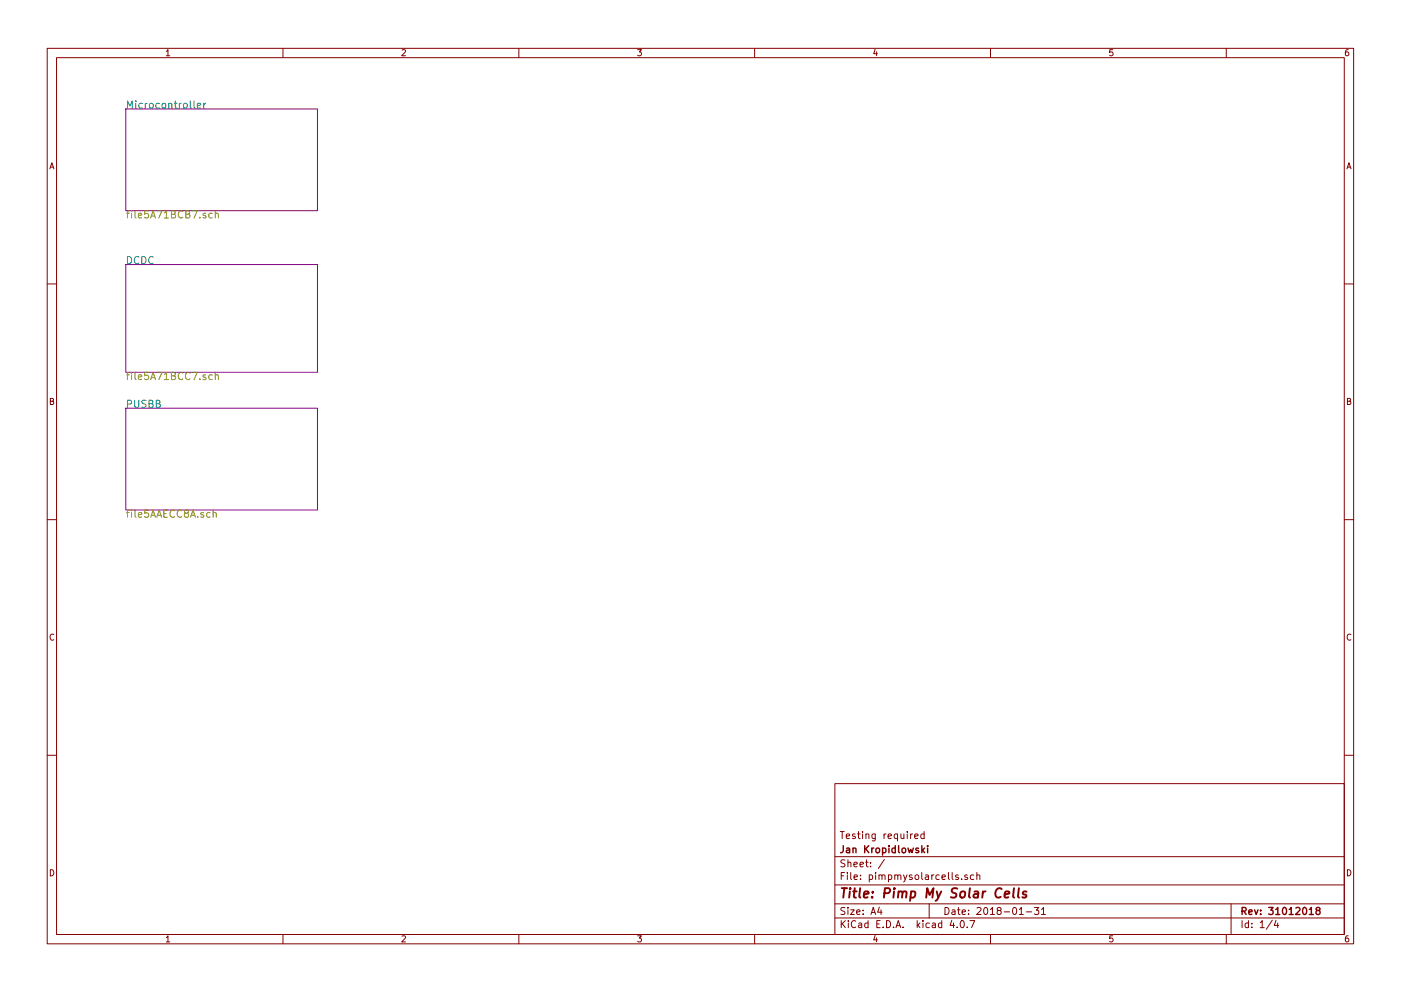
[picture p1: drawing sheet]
<svg xmlns="http://www.w3.org/2000/svg" width="297mm" height="210mm" viewBox="0 0 297 210" stroke-linecap="round" stroke-linejoin="round" font-family="sans-serif">
<g fill="none" stroke="#840000" stroke-width=".21">
<path d="M10 10.3h277v189.9h-277zM12 12.2h273v186.1h-273zM35.3 10.9l.3-.4v1.3M35.3 11.8h.7M60 10.3v1.9M85.2 10.6l.5-.1 .3 .4-.8 .9h.8M110 10.3v1.9M135.2 10.5h.8l-.4 .5 .3 .1 .1 .2-.1 .4-.2 .1-.5-.1M160 10.3v1.9M185.5 10.5l-.3 .9h.8M185.9 11v.8M210 10.3v1.9"/>
<path d="M235.9 10.5h-.6v.6h.6l.1 .5-.3 .2-.4-.1M260 10.3v1.9M285.9 10.5l-.4 .1-.2 .2-.1 .8 .3 .2 .4-.1 .1-.4-.1-.2-.4-.1-.3 .3M10.6 35.8l.4-1.3 .4 1.3M10.7 35.5h.6M285.6 35.8l.4-1.3 .4 1.3M285.7 35.5h.6M10 60.2h2M285 60.2h2M10.7 85.1h.5l.1-.5-.6-.1v1.3h.5l.2-.4-.3-.3M285.7 85.1h.5l.1-.5-.6-.1v1.3h.5l.2-.4-.3-.3M10 110.3h2"/>
<path d="M285 110.3h2M11.4 134.6a.58 .58 0 0 0-.8 .6 .58 .58 0 0 0 .8 .5M286.4 134.6a.58 .58 0 0 0-.8 .6 .58 .58 0 0 0 .8 .5M10 160.2h2M177 166.3h108v32h-108zM178.2 176.4h.8M178.6 176.4v1.5M179.4 177.4l.7-.1v-.3l-.4-.1-.3 .2 .1 .7h.6M181.3 177l-.4-.1-.2 .2 .1 .3 .5 .1v.3h-.6M181.8 176.9h.6M182 176.4v1.3l.4 .2M182.9 176.4v.2"/>
<path d="M182.9 176.9v1M183.6 177.1l.2-.2 .4 .1v.9M183.6 176.9v1M185.6 176.9l-.1 1.4-.2 .1h-.4M185.6 177l-.5-.1-.2 .3v.6l.2 .1 .5-.1M187.4 176.9v1M187.9 176.9l-.5 .3M188.3 177.4l.7-.1v-.3l-.5-.1-.2 .2 .1 .7h.6M190.3 177l-.4-.1-.3 .3 .1 .6 .2 .1 .4-.1M190.3 176.9v1.5M191 176.9l.1 .9 .3 .1 .2-.1M191.6 176.9v1"/>
<path d="M192.4 176.4v.2M192.4 176.9v1M193.1 176.9v1M193.5 176.9l-.4 .3M193.9 177.4l.7-.1v-.3l-.4-.1-.3 .2 .1 .7h.6M195.9 177l-.4-.1-.3 .3 .1 .6 .2 .1 .4-.1M195.9 176.4v1.5M285 160.2h2M10.7 184.5a.65 .65 0 0 1 .7 .7 .65 .65 0 0 1-.7 .6zM35.3 198.9l.3-.4v1.3M35.3 199.8h.7M60 198.3v1.9"/>
<path d="M85.2 198.6l.5-.1 .3 .4-.8 .9h.8M110 198.3v1.9M135.2 198.5h.8l-.4 .5 .3 .1 .1 .2-.1 .4-.2 .1-.5-.1M160 198.3v1.9M177 194.8h108M177 191.8h108M177 187.8h108M177 181.8h108M178.4 195.3v1.5M178.4 185.8h.5M178.6 196l.6 .8M179.1 185.1h-.7v1.5"/>
<path d="M179.1 192.6l-.5-.1-.3 .3 .1 .3 .7 .4v.4l-.2 .1-.6-.1M179.1 182.5l-.5-.1-.3 .3 .1 .3 .7 .4v.4l-.2 .1-.6-.1M179.2 195.3l-.8 .9M179.7 185.1v.2M179.7 185.6v1M179.8 192.5v.2M179.8 183.1l.2-.2 .4 .1v.9M179.8 182.4v1.5M179.8 193v1M179.9 195.3v.2M179.9 195.8v1M180.3 193h.8l-.8 1h.8"/>
<path d="M180.4 185.1v1.3l.2 .2M181.1 183.4l.7-.1-.1-.3-.4-.1-.2 .2v.7h.6M181.1 186.1l.7-.1-.1-.3-.4-.1-.2 .2 .1 .7h.5M181.4 195.5a.71 .71 0 0 0-1 .5 .71 .71 0 0 0 .8 .8l.2-.1M181.6 193.5l.7-.1v-.3l-.4-.1-.3 .2 .1 .7h.6M182.1 195.9h.6v.9M182.3 183.4l.8-.1-.1-.3-.4-.1-.3 .2 .1 .7h.6M182.4 186.5v.1M182.4 185.7v.1M182.7 196.2l-.7 .3 .2 .3 .5-.1M183 193.9v.1M183 193.1v.1"/>
<path d="M183.5 182.9h.6M183.7 182.4v1.3l.4 .2M184 195.9l-.4-.1-.3 .3 .1 .6 .2 .1 .4-.1M184 195.3v1.5M184.3 185.7l.4-.1 .3 .3-.1 .6h-.6M184.3 185.6v1.5M184.6 183.8v.1M184.6 183v.1M184.7 194l.4-1.5 .5 1.5M184.8 193.6h.7M185.5 198.5l-.3 .9h.8M185.6 185.1v.2"/>
<path d="M185.6 185.6v1M185.9 199v.8M185.9 196h.5M186.4 185.7l.2-.1 .3 .1 .1 .9M186.4 185.6v1M186.4 192.5l-.3 1h.9M186.6 195.3h-.7v1.5h.7M186.8 193v1M187 185.8l.2-.2 .4 .1 .1 .9M187.2 196.7v.1M187.5 182.3l-1.3 2M188 195.3a.76 .76 0 0 1 .8 .8 .76 .76 0 0 1-.8 .7z"/>
<path d="M188.4 185.7l.4-.1 .3 .3-.1 .6h-.6M188.4 185.6v1.5M189.5 196.7v.1M189.7 185.7l.2-.1 .4 .1v.9M189.7 185.6v1M190 196.8l.4-1.5 .6 1.5M190.1 196.4h.7M190.3 185.8l.3-.2 .3 .1 .1 .9M191.5 196.7v.1M191.6 185.6l.3 1M192.3 185.6l-.5 1.4-.2 .1M193.4 185.7l-.4-.1-.2 .2 .1 .2 .5 .2v.3h-.6"/>
<path d="M194.1 185.7l.2-.1 .4 .1 .1 .6-.1 .2-.4 .1-.2-.1zM194.5 195.3v1.5M194.6 196.3l.4 .5M195 195.8l-.5 .6M195.4 185.1v1.3l.2 .2M195.7 195.3v.2M195.7 195.8v1M196.2 185.7h.6v.9M196.8 186l-.7 .3 .3 .3 .4-.1M197 191.8v3M197 195.9l-.4-.1-.3 .3 .1 .6 .2 .1 .4-.1M197.6 185.6v1"/>
<path d="M197.7 195.9h.6v.9M198 185.6l-.4 .3M198.3 196.2l-.7 .3 .2 .3 .5-.1M199.1 185.7l-.4-.1-.3 .3 .1 .6 .2 .1 .4-.1M199.7 195.9l-.5-.1-.2 .3v.6l.2 .1 .5-.1M199.7 195.3v1.5M199.7 186.1l.7-.1v-.3l-.5-.1-.2 .2 .1 .7h.6M200.4 192.5a.76 .76 0 0 1 .8 .8 .76 .76 0 0 1-.8 .7zM201.1 185.1v1.3l.2 .2M201.8 195.2l-.4 1.1h1M201.9 193.1h.5l.1 .9M201.9 185.1v1.3l.2 .2"/>
<path d="M202.2 195.8v1M202.5 193.4l-.7 .3 .2 .3 .5-.1M202.9 196.7v.1M203 193h.6M203.2 185.7l-.4-.1-.2 .2 .1 .2 .5 .2v.3h-.6M203.2 192.5v1.3l.4 .2M203.8 195.4l.1-.1a.8 .8 0 0 1 .6 .8 .8 .8 0 0 1-.6 .7 .97 .97 0 0 1-.1-1.4zM203.9 186.5v.1M204 193.5l.7-.1-.1-.3-.4-.1-.2 .2 .1 .7h.5M205.1 196.7v.1M205.1 185.7l-.4-.1-.2 .2 .1 .2 .5 .2v.3h-.6M205.4 193.9v.1"/>
<path d="M205.4 193.1v.1M205.6 195.3h1.1l-.7 1.5M206.5 185.7l-.5-.1-.3 .3 .1 .6 .2 .1 .5-.1M207.1 185.7l.2-.1 .4 .1v.9M207.1 185.1v1.5M207.1 192.7l.6-.2 .3 .5-.9 1h.9M208.7 192.7l.2-.2a.8 .8 0 0 1 .5 .8 .8 .8 0 0 1-.5 .7l-.3-.5zM210 193l.4-.5v1.5M210 194h.8M210 198.3v1.9M211.7 193.2l-.3-.3 .1-.2 .2-.2 .4 .1 .2 .2-.1 .2-.5 .2-.3 .3v.2l.3 .3h.3l.3-.3v-.2l-.3-.3M212.9 193.5h1.1"/>
<path d="M214.8 192.7l.2-.2a.8 .8 0 0 1 .6 .8 .8 .8 0 0 1-.6 .7l-.3-.5zM216.1 193l.4-.5v1.5M216.1 194h.9M217.6 193.5h1.1M219.3 192.5h.9l-.5 .6 .5 .1v.7l-.2 .1-.7-.1M220.8 193l.4-.5v1.5M220.8 194h.9M235.9 198.5h-.6v.7l.6-.1 .1 .5-.3 .2-.4-.1M260 198.3v1.9M261 191.8v6.5M263.3 195.3v1.5M264.7 195.9l-.4-.1-.3 .3 .1 .6 .2 .1 .4-.1"/>
<path d="M264.7 195.3v1.5M265.4 196.7v.1M265.4 195.9v.1M267.2 195.8l.4-.5v1.5M267.2 196.8h.8M269.7 195.2l-1.2 2M270.5 195.2l-.3 1.1h.9M270.9 195.8v1M285.7 184.5a.65 .65 0 0 1 .7 .7 .65 .65 0 0 1-.7 .6zM285.9 198.5l-.4 .1-.2 .3-.1 .7 .3 .2 .4-.1 .1-.4-.1-.2-.4-.1-.3 .3"/>
</g>
<g fill="none" stroke="#840000" stroke-width=".3">
<path d="M178.8 179.4l-.1 1.3-.5 .2M180.8 179.9v1M183.3 179.4v1.5M184.2 179.4l-.9 .9M184.8 179.9v1M185.3 179.9l-.5 .3M187.1 179.9v1.5M188.5 179.4v.2M188.5 179.9v1M189.8 179.4v1.5M190.5 179.4v1.3l.2 .2M192.5 179.9l.3 1 .3-.7 .3 .7 .2-1"/>
<path d="M195.5 179.4v1.5M196 179.9l-.5 .6M196.7 179.4v.2M196.7 179.9v1M179.5 180h.6v.9M180.1 180.3l-.7 .3 .3 .3 .4-.1M180.8 180.1l.3-.2 .3 .1 .1 .9M183.5 180.1l.7 .8M185.8 180.1l.2-.2 .4 .2 .1 .5-.1 .2-.4 .1-.2-.1zM187.1 180l.5-.1 .2 .3-.1 .6h-.6M189.8 180l-.4-.1-.3 .3 .1 .6 .2 .1 .4-.1M191.3 180.1l.2-.2 .4 .2 .1 .5-.1 .2-.4 .1-.2-.1z"/>
<path d="M194.7 180l-.3-.1-.2 .2v.3l.5 .1v.3h-.5M195.6 180.4l.4 .5M263.3 193.3l.8-.1 .1-.2-.1-.3-.2-.2h-.6v1.5M263.7 193.3l.5 .7M264.8 193.5l.7-.1-.1-.3-.4-.1-.2 .2v.7h.6M266 193l.3 1 .4-1M267.3 193.9v.1M267.3 193.1v.1M269 192.5h.9l-.5 .6 .4 .1v.7l-.2 .1-.6-.1M270.5 193l.4-.5v1.5M270.5 194h.8M272.1 192.6l.2-.1a.8 .8 0 0 1 .5 .8 .8 .8 0 0 1-.5 .7 .97 .97 0 0 1-.2-1.4z"/>
<path d="M273.3 193l.5-.5v1.5M273.3 194h.9M274.8 192.7l.5-.2 .3 .5-.9 1h.9M276.3 192.7l.2-.2a.8 .8 0 0 1 .6 .8 .8 .8 0 0 1-.6 .7l-.3-.5zM277.6 193l.4-.5v1.5M277.6 194h.9M279.3 193.2l-.3-.3 .1-.2 .2-.2 .4 .1 .2 .2-.1 .2-.5 .2-.3 .3 .1 .4 .2 .1h.3l.3-.3v-.2l-.3-.3"/>
</g>
<g fill="none" stroke="#840000" stroke-width=".41">
<path d="M178.5 188.4h1.1M179 188.4l-.2 2M180.2 189.1l-.2 1.3M180.3 188.4l-.1 .2 .2-.1-.1-.1-.1 .2M180.9 189.1h.7M181.2 188.4l-.2 1.8 .1 .1 .4 .1M182.4 188.4l-.2 1.8 .2 .2M183.2 189.8l.9-.2v-.4l-.6-.1-.3 .3v.9h.7M184.9 190.3v.1M185.1 189.2l-.1 .2-.1-.1 .2-.1-.1 .2M187.5 189.5l1-.1a.56 .56 0 0 0 .1-.9l-1-.1-.2 2M189.6 189.1l-.2 1.3"/>
<path d="M189.6 188.4v.2l.1-.1-.1-.1v.2M190.5 189.3l.3-.2 .5 .1-.1 1.2M190.5 189.1l-.1 1.3M191.4 189.4a.52 .52 0 0 1 .8-.2l-.1 1.2M193.2 189.2l.6-.1 .2 .2-.1 1a.67 .67 0 0 1-.9 0M193.2 189.1l-.3 2M196.4 190.4l.2-2 .5 1.5 .8-1.5-.2 2M198.6 189.1l.3 1.3M199.6 189.1l-.9 1.8-.4 .2M203 188.5l-.8-.1-.3 .2v.6l.8 .4 .1 .5-.4 .3-.8-.1M203.7 189.3l.3-.2 .6 .2v.8l-.4 .3-.6-.1zM205.6 188.4l-.2 1.8 .3 .2"/>
<path d="M206.6 189.2h.8l-.1 1.2M207.4 189.6l-.7 .1a.4 .4 0 0 0-.3 .3 .4 .4 0 0 0 .2 .4l.7-.1M208.4 189.1l-.1 1.3M209 189.1l-.4 .1-.2 .3M212.4 188.6a.87 .87 0 0 0-1 0 .87 .87 0 0 0-.4 1 .69 .69 0 0 0 .3 .8 .69 .69 0 0 0 .9-.1M213 189.8l1-.2-.1-.4h-.7l-.2 1 .2 .2 .6-.1M215 188.4l-.2 1.8 .2 .2M216 188.4l-.2 1.8 .3 .2M217.7 189.2l-.5-.1-.4 .4 .3 .3 .5 .1v.3l-.1 .1h-.8"/>
</g>
<path d="M26.7 23.1h40.6v21.6h-40.6zM26.7 56.1h40.6v22.9h-40.6zM26.7 86.6h40.6v21.6h-40.6z" fill="none" stroke="#840084" stroke-width=".21"/>
<g fill="none" stroke="#008484" stroke-width=".21">
<path d="M27 22.9v-1.5l.5 1.1 .5-1.1v1.5M28.8 21.4v.2M28.8 21.9v1M30.2 22l-.5-.1-.3 .3 .2 .7h.6M30.8 21.9v1M31.2 21.9l-.4 .3M31.8 22l.4-.1 .3 .3v.5l-.3 .2-.5-.2zM33.8 22l-.4-.1-.4 .3 .2 .7h.6M34.5 22l.3-.1 .4 .3v.5l-.4 .2-.5-.2zM35.8 22.1l.1-.1a.36 .36 0 0 1 .5 .1v.8M35.8 21.9v1M37 21.9h.5"/>
<path d="M37.2 21.4v1.3l.3 .2M38 21.9v1M38.5 21.9l-.5 .3M39 22l.4-.1 .3 .3v.5l-.3 .2-.5-.2zM40.3 21.4v1.3l.3 .2M41.1 21.4v1.3l.3 .2M41.8 22.4l.8-.1-.1-.3-.4-.1-.3 .2 .1 .8h.6M43.2 21.9v1M43.6 21.9l-.4 .3M27 54.4a.77 .77 0 0 1 .9 .8 .77 .77 0 0 1-.9 .8zM29.4 54.6a.72 .72 0 0 0-1 .5 .72 .72 0 0 0 .7 .9l.3-.2M30.1 54.4a.77 .77 0 0 1 .9 .8 .77 .77 0 0 1-.9 .8z"/>
<path d="M32.5 54.6a.72 .72 0 0 0-1 .5 .72 .72 0 0 0 .7 .9l.3-.2M27 85.7l.8-.1 .1-.2-.1-.3-.2-.2h-.6v1.5M28.5 84.9v1.3l.4 .2h.2l.3-.2v-1.3M31 85l-.6-.1-.3 .3 .1 .4 .7 .2v.5l-.2 .1h-.6M31.6 85.6h.7l.1-.3-.1-.2-.7-.2v1.5h.6l.3-.2v-.3l-.4-.3M33.1 85.6h.7l.1-.3v-.2l-.8-.2v1.5h.6l.2-.1 .1-.4-.4-.3"/>
</g>
<g fill="none" stroke="#848400" stroke-width=".21">
<path d="M26.8 45.2h.6M27.4 44.7l-.4 .3v1.2M27.9 44.7v.2M27.9 45.2v1M28.6 44.7v1.3l.3 .2M29.3 45.7l.8-.1-.1-.3-.4-.1-.3 .3 .1 .7h.6M31.4 44.7h-.7l-.1 .8 .3-.2 .5 .1 .1 .6-.3 .2-.6-.1M32 46.2l.5-1.5 .5 1.5M32.1 45.8h.7M33.3 44.7h1l-.6 1.5M34.8 45.2l.5-.5v1.5M34.8 46.2h.9"/>
<path d="M36.3 45.5l.7-.1 .2-.2-.1-.3-.8-.2v1.5h.6l.3-.1v-.4l-.3-.2M38.8 44.9a.72 .72 0 0 0-1.1 .5 .72 .72 0 0 0 .8 .8l.3-.1M39.4 45.5l.7-.1 .1-.2-.1-.3-.7-.2v1.5h.6l.2-.1 .1-.4-.4-.2M40.8 44.7h1l-.7 1.5M42.4 46.1v.1M43.6 45.3l-.3-.1-.3 .3 .1 .2 .5 .1v.4h-.6M45 45.3l-.4-.1-.3 .3 .1 .7h.6M45.6 45.4l.1-.1a.36 .36 0 0 1 .6 .2v.7M45.6 44.7v1.5M26.8 79.5h.6M27.4 79l-.4 .2v1.3M27.9 79v.2"/>
<path d="M27.9 79.5v1M28.6 79v1.3l.3 .2M31.4 79h-.7l-.1 .8 .3-.2 .5 .1 .1 .6-.3 .2-.6-.1M33.3 79h1l-.6 1.5M34.8 79.4l.5-.4v1.5M36.3 79.8l.7-.1 .2-.3-.1-.2-.8-.2v1.5h.6l.3-.1v-.4l-.3-.2M38.8 79.2a.72 .72 0 0 0-1.1 .5 .72 .72 0 0 0 .8 .8l.3-.1M40.3 79.2a.72 .72 0 0 0-1 .5 .72 .72 0 0 0 .7 .8l.3-.1M40.8 79h1l-.7 1.5M43.6 79.6l-.3-.1-.3 .3 .1 .2 .5 .1v.4h-.6M45 79.6l-.4-.1-.3 .3 .1 .7h.6M45.6 79.7l.1-.1a.36 .36 0 0 1 .6 .2v.7"/>
<path d="M45.6 79v1.5M29.3 80l.8-.1-.1-.3-.4-.1-.3 .3 .1 .7h.6M32 80.5l.5-1.5 .5 1.5M32.1 80.1h.7M34.8 80.5h.9M42.4 80.4v.1M26.8 108.7h.6M27.4 108.2l-.4 .3v1.2M27.9 108.2v.2M27.9 108.7v1M28.6 108.2v1.3l.3 .2M29.3 109.2l.8-.1-.1-.3-.4-.1-.3 .3 .1 .7h.6"/>
<path d="M31.4 108.2h-.7l-.1 .8 .3-.2 .5 .1 .1 .6-.3 .2-.6-.1M32 109.7l.5-1.5 .5 1.5M32.1 109.3h.7M33.2 109.7l.6-1.5 .5 1.5M33.4 109.3h.7M34.7 109h.6M35.5 108.2h-.8v1.5h.8M37 108.4a.72 .72 0 0 0-1 .5 .72 .72 0 0 0 .7 .8l.3-.1M38.5 108.4a.72 .72 0 0 0-1 .5 .72 .72 0 0 0 .7 .8l.3-.1M39.4 108.9l-.3-.3 .1-.2 .2-.2 .4 .1 .2 .2-.1 .2-.7 .3-.1 .2v.3l.3 .2h.3l.3-.2v-.3l-.3-.3M40.4 109.7l.5-1.5 .5 1.5M40.5 109.3h.8"/>
<path d="M41.9 109.6v.1M43.2 108.8l-.4-.1-.2 .3v.2l.6 .1v.4h-.6M44.6 108.8l-.5-.1-.3 .3 .2 .7h.6M45.2 108.9l.1-.1a.36 .36 0 0 1 .5 .2v.7M45.2 108.2v1.5"/>
</g>
</svg>
